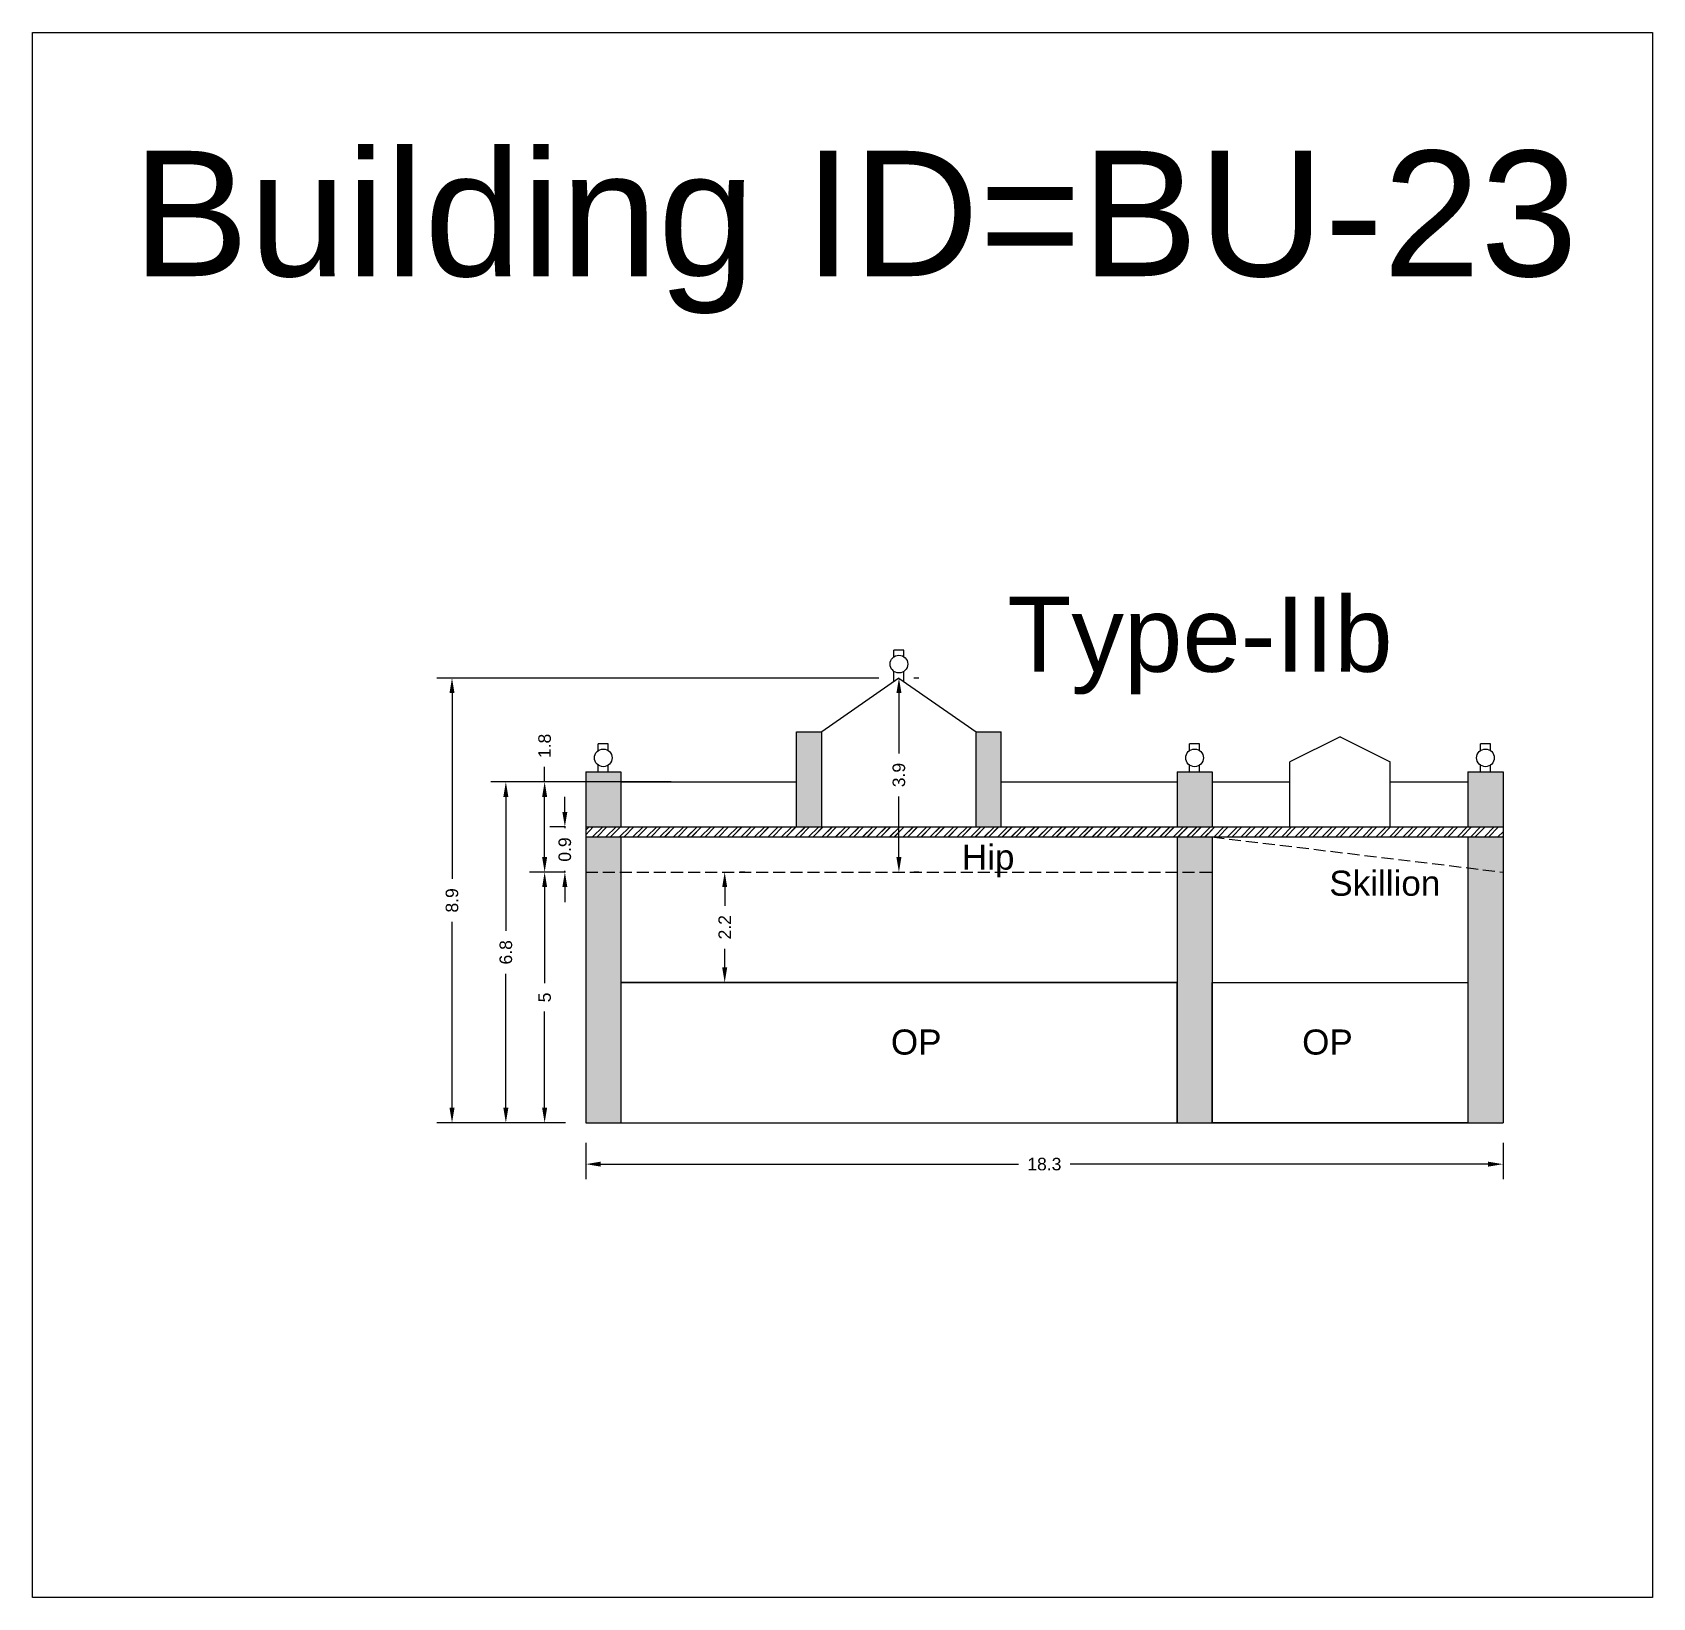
# Model space of a CAD drawing. Header units: metres. Extents: x 3416649 to 3417093, y -6712874 to -6712690.
# Drawn here: x 3416739.89 to 3416772.2, y -6712797.65 to -6712766.44 of the extents above; entities that cross this region are included whole.
import ezdxf

# ---------------------------------------------------------------- set-up
doc = ezdxf.new("R2010")
doc.units = ezdxf.units.M
doc.linetypes.add('ACAD_ISO02W100', pattern=[15, 12, -3])
doc.layers.add('Dotted', color=7, linetype='ACAD_ISO02W100', plot=False)
doc.styles.get("Standard").update_dxf_attribs({"font": 'arial.ttf'})
doc.dimstyles.new('ISO-25', dxfattribs={"dimtxt": 0.25, "dimasz": 0.3, "dimexe": 0.3, "dimexo": 0.4, "dimgap": 0.2, "dimtad": 0, "dimdec": 1, "dimdsep": 46, "dimtxsty": 'Standard', "dimcen": 2.5, "dimadec": 0, "dimazin": 0, "dimtfac": 1, "dimtdec": 1, "dimtmove": 0, "dimatfit": 3, "dimfxl": 1, "dimarcsym": 0})
pattern_1 = [(45, (-20.38006, 1.7541), (-0.134703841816, 0.134703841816), []), (45, (-20.29026, 1.7541), (-0.134703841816, 0.134703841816), [])]

# ---------------------------------------------------------------- blocks, each defined once
blk = doc.blocks.new('*D197')
at = {"color": 0, "lineweight": -2, "transparency": 16777216}
for p, q in [((3416750.525, -6712783.182), (3416749.806, -6712783.182)), ((3416750.106, -6712783.482), (3416750.106, -6712785.399)), ((3416750.106, -6712787.882), (3416750.106, -6712785.965)), ((3416750.525, -6712788.182), (3416749.806, -6712788.182))]:
    blk.add_line(p, q, dxfattribs=at)
at = {"color": 0, "transparency": 16777216}
for points in [[(3416750.056, -6712783.482), (3416750.156, -6712783.482), (3416750.106, -6712783.182)], [(3416750.056, -6712787.882), (3416750.156, -6712787.882), (3416750.106, -6712788.182)]]:
    blk.add_solid(points, dxfattribs=at)
at = {"layer": 'Defpoints', "color": 0, "transparency": 16777216}
for p in [(3416750.106, -6712783.182), (3416750.925, -6712783.182), (3416750.925, -6712788.182)]:
    blk.add_point(p, dxfattribs=at)
at = {"color": 0, "transparency": 16777216, "insert": (3416750.106, -6712785.682), "char_height": 0.25, "attachment_point": 5, "rotation": 90}
blk.add_mtext('5', dxfattribs=at)
blk = doc.blocks.new('*D198')
at = {"color": 0, "lineweight": -2, "transparency": 16777216}
for p, q in [((3416751.552, -6712781.382), (3416749.806, -6712781.382)), ((3416750.106, -6712781.382), (3416750.106, -6712781.082)), ((3416750.106, -6712782.882), (3416750.106, -6712781.682)), ((3416750.525, -6712783.182), (3416749.806, -6712783.182))]:
    blk.add_line(p, q, dxfattribs=at)
at = {"color": 0, "transparency": 16777216}
for points in [[(3416750.056, -6712781.682), (3416750.156, -6712781.682), (3416750.106, -6712781.382)], [(3416750.056, -6712782.882), (3416750.156, -6712782.882), (3416750.106, -6712783.182)]]:
    blk.add_solid(points, dxfattribs=at)
at = {"layer": 'Defpoints', "color": 0, "transparency": 16777216}
for p in [(3416750.106, -6712781.382), (3416751.952, -6712781.382), (3416750.925, -6712783.182)]:
    blk.add_point(p, dxfattribs=at)
at = {"color": 0, "transparency": 16777216, "insert": (3416750.106, -6712780.666), "char_height": 0.25, "attachment_point": 5, "rotation": 90}
blk.add_mtext('1.8', dxfattribs=at)
blk = doc.blocks.new('*D199')
at = {"color": 0, "lineweight": -2, "transparency": 16777216}
for p, q in [((3416757.57, -6712779.312), (3416757.47, -6712779.312)), ((3416757.17, -6712779.612), (3416757.17, -6712780.819)), ((3416757.17, -6712782.882), (3416757.17, -6712781.675)), ((3416757.57, -6712783.182), (3416757.47, -6712783.182))]:
    blk.add_line(p, q, dxfattribs=at)
at = {"color": 0, "transparency": 16777216}
for points in [[(3416757.12, -6712779.612), (3416757.22, -6712779.612), (3416757.17, -6712779.312)], [(3416757.12, -6712782.882), (3416757.22, -6712782.882), (3416757.17, -6712783.182)]]:
    blk.add_solid(points, dxfattribs=at)
at = {"layer": 'Defpoints', "color": 0, "transparency": 16777216}
for p in [(3416757.17, -6712779.312), (3416757.17, -6712783.182), (3416757.17, -6712783.182)]:
    blk.add_point(p, dxfattribs=at)
at = {"color": 0, "transparency": 16777216, "insert": (3416757.17, -6712781.247), "char_height": 0.25, "attachment_point": 5, "rotation": 90}
blk.add_mtext('3.9', dxfattribs=at)
blk = doc.blocks.new('*D200')
at = {"color": 0, "lineweight": -2, "transparency": 16777216}
for p, q in [((3416750.925, -6712788.582), (3416750.925, -6712789.306)), ((3416769.215, -6712788.582), (3416769.215, -6712789.306)), ((3416751.225, -6712789.006), (3416759.557, -6712789.006)), ((3416768.915, -6712789.006), (3416760.583, -6712789.006))]:
    blk.add_line(p, q, dxfattribs=at)
at = {"color": 0, "transparency": 16777216}
for points in [[(3416751.225, -6712788.956), (3416751.225, -6712789.056), (3416750.925, -6712789.006)], [(3416768.915, -6712788.956), (3416768.915, -6712789.056), (3416769.215, -6712789.006)]]:
    blk.add_solid(points, dxfattribs=at)
at = {"layer": 'Defpoints', "color": 0, "transparency": 16777216}
for p in [(3416750.925, -6712788.182), (3416769.215, -6712788.182), (3416769.215, -6712789.006)]:
    blk.add_point(p, dxfattribs=at)
at = {"color": 0, "transparency": 16777216, "insert": (3416760.07, -6712789.006), "char_height": 0.25, "attachment_point": 5}
blk.add_mtext('18.3', dxfattribs=at)
blk = doc.blocks.new('*D201')
at = {"color": 0, "lineweight": -2, "transparency": 16777216}
for p, q in [((3416752.63, -6712781.382), (3416749.033, -6712781.382)), ((3416749.333, -6712781.682), (3416749.333, -6712784.354)), ((3416749.333, -6712787.882), (3416749.333, -6712785.211)), ((3416750.525, -6712788.182), (3416749.033, -6712788.182))]:
    blk.add_line(p, q, dxfattribs=at)
at = {"color": 0, "transparency": 16777216}
for points in [[(3416749.283, -6712781.682), (3416749.383, -6712781.682), (3416749.333, -6712781.382)], [(3416749.283, -6712787.882), (3416749.383, -6712787.882), (3416749.333, -6712788.182)]]:
    blk.add_solid(points, dxfattribs=at)
at = {"layer": 'Defpoints', "color": 0, "transparency": 16777216}
for p in [(3416749.333, -6712781.382), (3416753.03, -6712781.382), (3416750.925, -6712788.182)]:
    blk.add_point(p, dxfattribs=at)
at = {"color": 0, "transparency": 16777216, "insert": (3416749.333, -6712784.782), "char_height": 0.25, "attachment_point": 5, "rotation": 90}
blk.add_mtext('6.8', dxfattribs=at)
blk = doc.blocks.new('*D202')
at = {"color": 0, "lineweight": -2, "transparency": 16777216}
for p, q in [((3416756.77, -6712779.312), (3416747.959, -6712779.312)), ((3416748.259, -6712779.612), (3416748.259, -6712783.319)), ((3416748.259, -6712787.882), (3416748.259, -6712784.175)), ((3416750.525, -6712788.182), (3416747.959, -6712788.182))]:
    blk.add_line(p, q, dxfattribs=at)
at = {"color": 0, "transparency": 16777216}
for points in [[(3416748.209, -6712779.612), (3416748.309, -6712779.612), (3416748.259, -6712779.312)], [(3416748.209, -6712787.882), (3416748.309, -6712787.882), (3416748.259, -6712788.182)]]:
    blk.add_solid(points, dxfattribs=at)
at = {"layer": 'Defpoints', "color": 0, "transparency": 16777216}
for p in [(3416748.259, -6712779.312), (3416757.17, -6712779.312), (3416750.925, -6712788.182)]:
    blk.add_point(p, dxfattribs=at)
at = {"color": 0, "transparency": 16777216, "insert": (3416748.259, -6712783.747), "char_height": 0.25, "attachment_point": 5, "rotation": 90}
blk.add_mtext('8.9', dxfattribs=at)
blk = doc.blocks.new('*D203')
at = {"color": 0, "lineweight": -2, "transparency": 16777216}
for p, q in [((3416754.096, -6712783.182), (3416753.996, -6712783.182)), ((3416753.696, -6712783.482), (3416753.696, -6712783.854)), ((3416753.696, -6712785.082), (3416753.696, -6712784.71)), ((3416754.096, -6712785.382), (3416753.996, -6712785.382))]:
    blk.add_line(p, q, dxfattribs=at)
at = {"color": 0, "transparency": 16777216}
for points in [[(3416753.646, -6712783.482), (3416753.746, -6712783.482), (3416753.696, -6712783.182)], [(3416753.646, -6712785.082), (3416753.746, -6712785.082), (3416753.696, -6712785.382)]]:
    blk.add_solid(points, dxfattribs=at)
at = {"layer": 'Defpoints', "color": 0, "transparency": 16777216}
for p in [(3416753.696, -6712783.182), (3416753.696, -6712783.182), (3416753.696, -6712785.382)]:
    blk.add_point(p, dxfattribs=at)
at = {"color": 0, "transparency": 16777216, "insert": (3416753.696, -6712784.282), "char_height": 0.25, "attachment_point": 5, "rotation": 90}
blk.add_mtext('2.2', dxfattribs=at)
blk = doc.blocks.new('*D204')
at = {"color": 0, "lineweight": -2, "transparency": 16777216}
for p, q in [((3416750.509, -6712781.982), (3416750.509, -6712781.682)), ((3416750.525, -6712782.282), (3416750.209, -6712782.282)), ((3416750.509, -6712782.282), (3416750.509, -6712782.304)), ((3416750.525, -6712783.182), (3416750.209, -6712783.182)), ((3416750.509, -6712783.182), (3416750.509, -6712783.16)), ((3416750.509, -6712783.482), (3416750.509, -6712783.782))]:
    blk.add_line(p, q, dxfattribs=at)
at = {"color": 0, "transparency": 16777216}
for points in [[(3416750.459, -6712781.982), (3416750.559, -6712781.982), (3416750.509, -6712782.282)], [(3416750.459, -6712783.482), (3416750.559, -6712783.482), (3416750.509, -6712783.182)]]:
    blk.add_solid(points, dxfattribs=at)
at = {"layer": 'Defpoints', "color": 0, "transparency": 16777216}
for p in [(3416750.509, -6712782.282), (3416750.925, -6712782.282), (3416750.925, -6712783.182)]:
    blk.add_point(p, dxfattribs=at)
at = {"color": 0, "transparency": 16777216, "insert": (3416750.509, -6712782.732), "char_height": 0.25, "attachment_point": 5, "rotation": 90}
blk.add_mtext('0.9', dxfattribs=at)

msp = doc.modelspace()

# ---------------------------------------------------------------- hatches: boundary and pattern name
h = msp.add_hatch(color=256)
h.dxf.hatch_style = 1
h.paths.add_polyline_path([(3416769.215, -6712783.182), (3416768.515, -6712783.098), (3416768.515, -6712788.182), (3416769.215, -6712788.182)])
h.paths.add_polyline_path([(3416769.215, -6712782.482), (3416768.515, -6712782.482), (3416768.515, -6712783.098), (3416769.215, -6712783.182)])
h.paths.add_polyline_path([(3416769.215, -6712781.182), (3416768.515, -6712781.182), (3416768.515, -6712782.282), (3416769.215, -6712782.282)])
h.paths.add_polyline_path([(3416763.415, -6712781.182), (3416762.715, -6712781.182), (3416762.715, -6712782.282), (3416763.415, -6712782.282)])
h.paths.add_polyline_path([(3416763.415, -6712782.482), (3416762.715, -6712782.482), (3416762.715, -6712783.182), (3416763.415, -6712783.182)])
h.paths.add_polyline_path([(3416763.415, -6712783.182), (3416762.715, -6712783.182), (3416762.715, -6712788.182), (3416763.415, -6712788.182)])
h.paths.add_polyline_path([(3416751.625, -6712783.182), (3416750.925, -6712783.182), (3416750.925, -6712788.182), (3416751.625, -6712788.182)])
h.paths.add_polyline_path([(3416751.625, -6712782.482), (3416750.925, -6712782.482), (3416750.925, -6712783.182), (3416751.625, -6712783.182)])
h.paths.add_polyline_path([(3416751.625, -6712781.182), (3416750.925, -6712781.182), (3416750.925, -6712782.282), (3416751.625, -6712782.282)])
h.paths.add_polyline_path([(3416755.63, -6712780.382), (3416755.13, -6712780.382), (3416755.13, -6712782.282), (3416755.63, -6712782.282)])
h.paths.add_polyline_path([(3416759.21, -6712780.382), (3416758.71, -6712780.382), (3416758.71, -6712782.282), (3416759.21, -6712782.282)])
h = msp.add_hatch()
h.set_pattern_fill('ANSI32', color=256, scale=0.02)
h.set_pattern_definition(pattern_1)
h.paths.add_polyline_path([(3416750.925, -6712782.282), (3416750.925, -6712782.482), (3416763.415, -6712782.482), (3416763.415, -6712782.282)])
h = msp.add_hatch()
h.set_pattern_fill('ANSI32', color=256, scale=0.02)
h.set_pattern_definition(pattern_1)
h.paths.add_polyline_path([(3416769.215, -6712782.282), (3416750.925, -6712782.282), (3416750.925, -6712782.482), (3416769.215, -6712782.482)])

# ---------------------------------------------------------------- linework, layer by layer
for points in [[(3416739.892, -6712766.438), (3416772.198, -6712766.438), (3416772.198, -6712797.649), (3416739.892, -6712797.649)], [(3416762.715, -6712785.382), (3416751.625, -6712785.382), (3416751.625, -6712788.182), (3416762.715, -6712788.182)], [(3416763.415, -6712785.382), (3416768.515, -6712785.382), (3416768.515, -6712788.182), (3416763.415, -6712788.182)]]:
    msp.add_lwpolyline(points, close=True)
for points in [[(3416757.07, -6712778.89), (3416757.07, -6712778.756)], [(3416757.27, -6712778.756), (3416757.07, -6712778.756)], [(3416757.27, -6712778.89), (3416757.27, -6712778.756)], [(3416757.17, -6712779.312), (3416755.63, -6712780.382)], [(3416757.07, -6712779.382), (3416757.07, -6712779.178)], [(3416757.17, -6712779.312), (3416758.71, -6712780.382)], [(3416757.27, -6712779.382), (3416757.27, -6712779.178)], [(3416755.13, -6712780.382), (3416755.63, -6712780.382)], [(3416755.13, -6712782.282), (3416755.13, -6712780.382)], [(3416755.63, -6712782.282), (3416755.63, -6712780.382)], [(3416758.71, -6712782.282), (3416758.71, -6712780.382)], [(3416758.71, -6712780.382), (3416759.21, -6712780.382)], [(3416759.21, -6712782.282), (3416759.21, -6712780.382)], [(3416751.175, -6712780.76), (3416751.175, -6712780.626)], [(3416751.375, -6712780.626), (3416751.175, -6712780.626)], [(3416751.375, -6712780.76), (3416751.375, -6712780.626)], [(3416762.965, -6712780.76), (3416762.965, -6712780.626)], [(3416763.165, -6712780.626), (3416762.965, -6712780.626)], [(3416763.165, -6712780.76), (3416763.165, -6712780.626)], [(3416765.965, -6712780.482), (3416764.965, -6712780.982)], [(3416765.965, -6712780.482), (3416766.965, -6712780.982)], [(3416768.765, -6712780.76), (3416768.765, -6712780.626)], [(3416768.965, -6712780.626), (3416768.765, -6712780.626)], [(3416768.965, -6712780.76), (3416768.965, -6712780.626)], [(3416751.175, -6712781.182), (3416751.175, -6712781.048)], [(3416751.375, -6712781.182), (3416751.375, -6712781.048)], [(3416762.965, -6712781.182), (3416762.965, -6712781.048)], [(3416763.165, -6712781.182), (3416763.165, -6712781.048)], [(3416764.965, -6712782.282), (3416764.965, -6712780.982)], [(3416766.965, -6712782.282), (3416766.965, -6712780.982)], [(3416768.765, -6712781.182), (3416768.765, -6712781.048)], [(3416768.965, -6712781.182), (3416768.965, -6712781.048)], [(3416750.925, -6712781.182), (3416750.925, -6712788.182)], [(3416750.925, -6712781.182), (3416751.625, -6712781.182)], [(3416750.95, -6712781.182), (3416751.6, -6712781.182)], [(3416751.025, -6712781.182), (3416751.525, -6712781.182)], [(3416751.625, -6712781.182), (3416751.625, -6712782.282)], [(3416751.625, -6712781.382), (3416755.13, -6712781.382)], [(3416759.21, -6712781.382), (3416762.715, -6712781.382)], [(3416762.715, -6712781.182), (3416762.715, -6712782.282)], [(3416762.715, -6712781.182), (3416763.415, -6712781.182)], [(3416762.74, -6712781.182), (3416763.39, -6712781.182)], [(3416762.815, -6712781.182), (3416763.315, -6712781.182)], [(3416763.415, -6712781.182), (3416763.415, -6712782.282)], [(3416763.415, -6712781.382), (3416764.965, -6712781.382)], [(3416766.965, -6712781.382), (3416768.515, -6712781.382)], [(3416768.515, -6712781.182), (3416768.515, -6712782.282)], [(3416768.515, -6712781.182), (3416769.215, -6712781.182)], [(3416768.54, -6712781.182), (3416769.19, -6712781.182)], [(3416768.615, -6712781.182), (3416769.115, -6712781.182)], [(3416769.215, -6712781.182), (3416769.215, -6712788.182)], [(3416750.925, -6712782.282), (3416769.215, -6712782.282)], [(3416750.925, -6712782.482), (3416769.215, -6712782.482)], [(3416751.625, -6712782.482), (3416751.625, -6712788.182)], [(3416762.715, -6712782.482), (3416762.715, -6712788.182)], [(3416763.415, -6712782.482), (3416763.415, -6712788.182)], [(3416768.515, -6712782.482), (3416768.515, -6712788.182)], [(3416751.625, -6712785.382), (3416762.715, -6712785.382)], [(3416763.415, -6712785.382), (3416768.515, -6712785.382)], [(3416750.925, -6712788.182), (3416769.215, -6712788.182)]]:
    msp.add_lwpolyline(points)
for centre in [(3416757.17, -6712779.034), (3416751.275, -6712780.904), (3416763.065, -6712780.904), (3416768.865, -6712780.904)]:
    msp.add_circle(centre, 0.176)
at = {"layer": 'Dotted', "ltscale": 0.02}
for points in [[(3416763.415, -6712782.482), (3416769.215, -6712783.182)], [(3416750.925, -6712783.182), (3416763.415, -6712783.182)]]:
    msp.add_lwpolyline(points, dxfattribs=at)

# ---------------------------------------------------------------- texts
at = {"attachment_point": 1}
for s, width, heights, insert, char_height in [('Building ID=BU-23', 67.86454, [0.517], (3416741.881, -6712768.799), 2.5), ('Type-IIb', 9.99112, [0.517], (3416759.329, -6712777.688), 1.5), ('Hip', 1.17554, [0], (3416758.425, -6712782.633), 0.5), ('Skillion', 1.17554, [0], (3416765.752, -6712783.154), 0.5), ('OP', 1.17554, [0], (3416757.01, -6712786.321), 0.5), ('OP', 1.17554, [0], (3416765.21, -6712786.321), 0.5)]:
    msp.add_mtext_dynamic_manual_height_columns(s, width=width, gutter_width=12.5, heights=heights, dxfattribs=dict(at, insert=insert, char_height=char_height))

# ---------------------------------------------------------------- dimensions: what is measured, and where the dimension line sits
for base, p1, p2, picture, middle in [((3416748.259, -6712779.312), (3416750.925, -6712788.182), (3416757.17, -6712779.312), '*D202', (3416748.259, -6712783.747)), ((3416757.17, -6712783.182), (3416757.17, -6712779.312), (3416757.17, -6712783.182), '*D199', (3416757.17, -6712781.247)), ((3416750.106, -6712781.382), (3416750.925, -6712783.182), (3416751.952, -6712781.382), '*D198', (3416750.106, -6712780.666)), ((3416749.333, -6712781.382), (3416750.925, -6712788.182), (3416753.03, -6712781.382), '*D201', (3416749.333, -6712784.782)), ((3416750.509, -6712782.282), (3416750.925, -6712783.182), (3416750.925, -6712782.282), '*D204', (3416750.509, -6712782.732)), ((3416750.106, -6712783.182), (3416750.925, -6712788.182), (3416750.925, -6712783.182), '*D197', (3416750.106, -6712785.682)), ((3416753.696, -6712783.182), (3416753.696, -6712785.382), (3416753.696, -6712783.182), '*D203', (3416753.696, -6712784.282))]:
    dim = msp.add_linear_dim(base=base, p1=p1, p2=p2, angle=90, dimstyle='ISO-25')
    dim.commit()
    dim.dimension.update_dxf_attribs({"geometry": picture, "text_midpoint": middle})
dim = msp.add_linear_dim(base=(3416769.215, -6712789.006), p1=(3416750.925, -6712788.182), p2=(3416769.215, -6712788.182), dimstyle='ISO-25')
dim.commit()
dim.dimension.update_dxf_attribs({"geometry": '*D200', "text_midpoint": (3416760.07, -6712789.006)})

doc.saveas('drawing.dxf')
